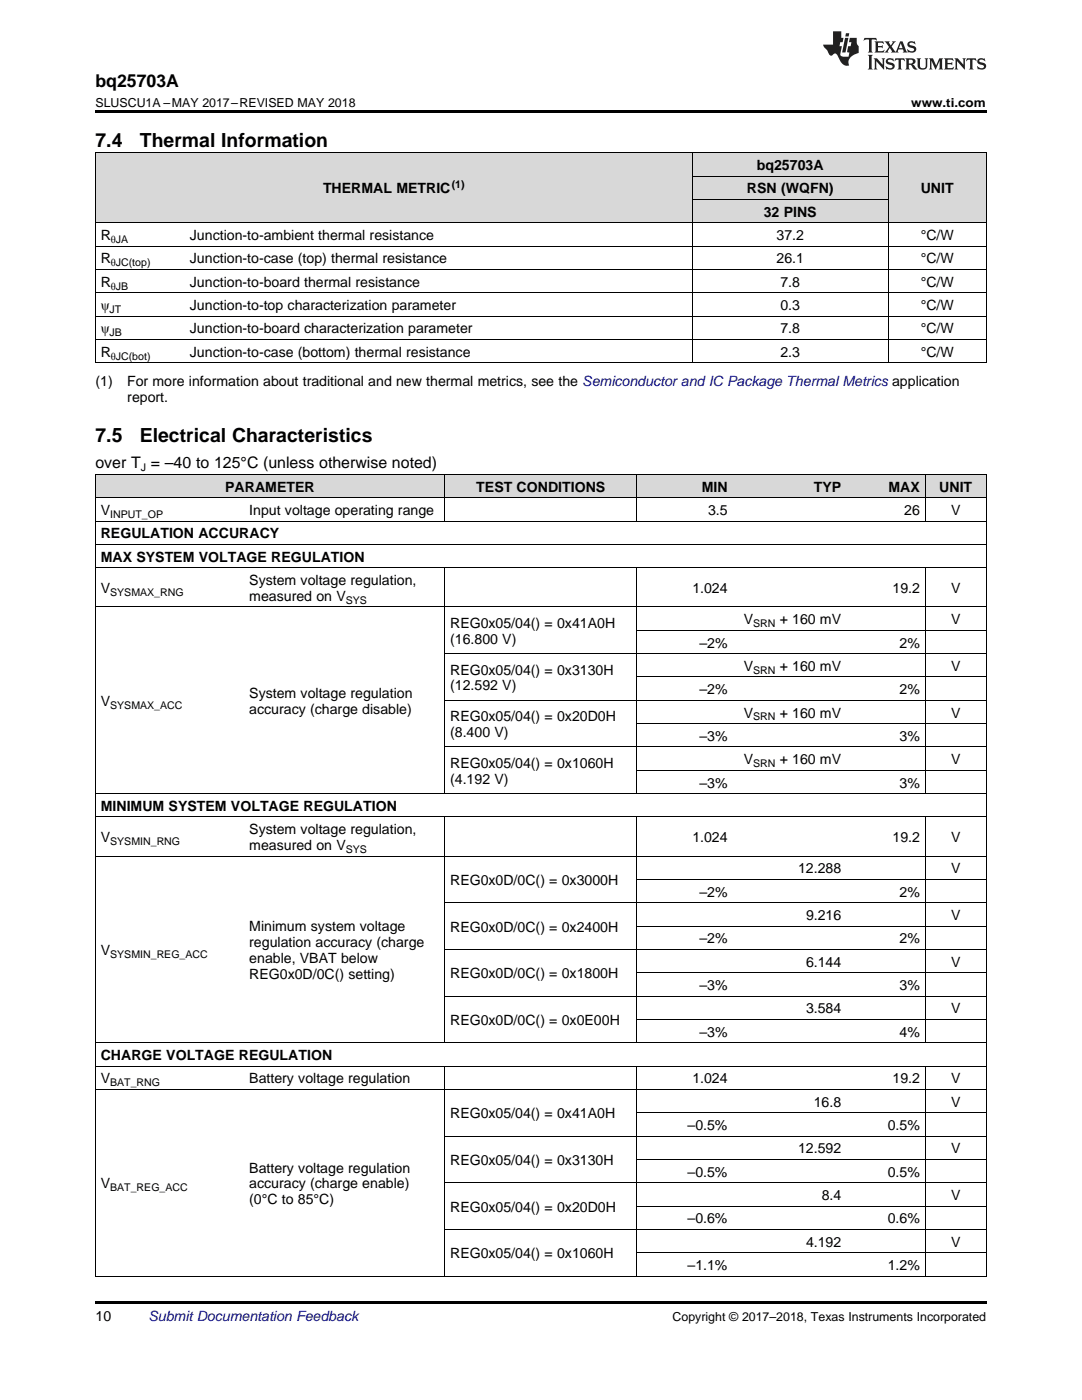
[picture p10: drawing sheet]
<svg xmlns="http://www.w3.org/2000/svg" width="216mm" height="279mm" viewBox="0 0 216 279" stroke-linecap="round" stroke-linejoin="round" font-family="sans-serif">
<defs><g id="words">
<g font-size="3.9">
<text x="19" y="29.3">7.4</text>
<text x="27.9" y="29.3">Thermal Information</text>
<text x="19" y="88.3">7.5</text>
<text x="27.9" y="88.3">Electrical Characteristics</text>
</g>
<text font-size="3.5" x="19" y="17.3">bq25703A</text>
<text font-size="3.2" x="19" y="93.5">over T = –40 to 125°C (unless otherwise noted)</text>
<g font-size="2.8">
<text x="151" y="33.9">bq25703A</text>
<text x="64.5" y="38.6">THERMAL METRIC</text>
<text x="149" y="38.6">RSN (WQFN)</text>
<text x="183.7" y="38.6">UNIT</text>
<text x="20.1" y="47.9">R</text>
<text x="37.9" y="47.9">Junction-to-ambient thermal resistance</text>
<text x="152.4" y="43.3">32 PINS</text>
<text x="154.9" y="47.9">37.2</text>
<text x="183.7" y="47.9">°C/W</text>
<text x="20.1" y="52.6">R</text>
<text x="37.9" y="52.6">Junction-to-case (top) thermal resistance</text>
<text x="154.9" y="52.6">26.1</text>
<text x="183.7" y="52.6">°C/W</text>
<text x="20.1" y="57.2">R</text>
<text x="37.9" y="57.2">Junction-to-board thermal resistance</text>
<text x="155.7" y="57.2">7.8</text>
<text x="183.7" y="57.2">°C/W</text>
<text x="20.1" y="61.9">ψ</text>
<text x="37.9" y="61.9">Junction-to-top characterization parameter</text>
<text x="155.7" y="61.9">0.3</text>
<text x="183.7" y="61.9">°C/W</text>
<text x="20.1" y="66.5">ψ</text>
<text x="20.1" y="71.2">R</text>
<text x="37.9" y="66.5">Junction-to-board characterization parameter</text>
<text x="37.9" y="71.2">Junction-to-case (bottom) thermal resistance</text>
<text x="155.7" y="66.5">7.8</text>
<text x="155.7" y="71.2">2.3</text>
<text x="183.7" y="66.5">°C/W</text>
<text x="183.7" y="71.2">°C/W</text>
<text x="19" y="77">(1)</text>
<text x="25.4" y="77">For more information about traditional and new thermal metrics, see the Semiconductor and IC Package Thermal Metrics application</text>
<text x="25.4" y="80.2">report.</text>
<text x="44.9" y="98.1">PARAMETER</text>
<text x="95" y="98.1">TEST CONDITIONS</text>
<text x="140" y="98.1">MIN</text>
<text x="162.4" y="98.1">TYP</text>
<text x="177.3" y="98.1">MAX</text>
<text x="187.4" y="98.1">UNIT</text>
<text x="20.1" y="102.8">V</text>
<text x="20.1" y="107.4">REGULATION ACCURACY</text>
<text x="49.7" y="102.8">Input voltage operating range</text>
<text x="141.3" y="102.8">3.5</text>
<text x="180.4" y="102.8">26</text>
<text x="189.8" y="102.8">V</text>
<text x="20.1" y="112.1">MAX SYSTEM VOLTAGE REGULATION</text>
<text x="20.1" y="118.3">V</text>
<text x="49.7" y="116.7">System voltage regulation,</text>
<text x="49.7" y="119.9">measured on V</text>
<text x="138.1" y="118.3">1.024</text>
<text x="178.1" y="118.3">19.2</text>
<text x="189.8" y="118.3">V</text>
<text x="89.8" y="125.3">REG0x05/04() = 0x41A0H</text>
<text x="148.4" y="124.6">V</text>
<text x="155.6" y="124.6">+ 160 mV</text>
<text x="189.8" y="124.6">V</text>
<text x="89.8" y="128.5">(16.800 V)</text>
<text x="139.6" y="129.2">–2%</text>
<text x="179.5" y="129.2">2%</text>
<text x="89.8" y="134.6">REG0x05/04() = 0x3130H</text>
<text x="89.8" y="137.8">(12.592 V)</text>
<text x="148.4" y="133.9">V</text>
<text x="155.6" y="133.9">+ 160 mV</text>
<text x="189.8" y="133.9">V</text>
<text x="20.1" y="140.9">V</text>
<text x="49.7" y="139.3">System voltage regulation</text>
<text x="49.7" y="142.5">accuracy (charge disable)</text>
<text x="89.8" y="143.9">REG0x05/04() = 0x20D0H</text>
<text x="139.6" y="138.5">–2%</text>
<text x="148.4" y="143.2">V</text>
<text x="155.6" y="143.2">+ 160 mV</text>
<text x="179.5" y="138.5">2%</text>
<text x="189.8" y="143.2">V</text>
<text x="89.8" y="147.1">(8.400 V)</text>
<text x="139.6" y="147.8">–3%</text>
<text x="179.5" y="147.8">3%</text>
<text x="89.8" y="153.2">REG0x05/04() = 0x1060H</text>
<text x="148.4" y="152.5">V</text>
<text x="155.6" y="152.5">+ 160 mV</text>
<text x="189.8" y="152.5">V</text>
<text x="20.1" y="161.8">MINIMUM SYSTEM VOLTAGE REGULATION</text>
<text x="89.8" y="156.4">(4.192 V)</text>
<text x="139.6" y="157.2">–3%</text>
<text x="179.5" y="157.2">3%</text>
<text x="49.7" y="166.5">System voltage regulation,</text>
<text x="20.1" y="168.1">V</text>
<text x="49.7" y="169.7">measured on V</text>
<text x="138.1" y="168.1">1.024</text>
<text x="178.1" y="168.1">19.2</text>
<text x="189.8" y="168.1">V</text>
<text x="89.8" y="176.6">REG0x0D/0C() = 0x3000H</text>
<text x="139.6" y="179">–2%</text>
<text x="159.2" y="174.3">12.288</text>
<text x="179.5" y="179">2%</text>
<text x="189.8" y="174.3">V</text>
<text x="49.7" y="185.8">Minimum system voltage</text>
<text x="89.8" y="185.9">REG0x0D/0C() = 0x2400H</text>
<text x="160.8" y="183.6">9.216</text>
<text x="189.8" y="183.6">V</text>
<text x="20.1" y="190.6">V</text>
<text x="49.7" y="189">regulation accuracy (charge</text>
<text x="139.6" y="188.3">–2%</text>
<text x="179.5" y="188.3">2%</text>
<text x="49.7" y="192.2">enable, VBAT below</text>
<text x="49.7" y="195.4">REG0x0D/0C() setting)</text>
<text x="89.8" y="195.3">REG0x0D/0C() = 0x1800H</text>
<text x="139.6" y="197.6">–3%</text>
<text x="160.8" y="192.9">6.144</text>
<text x="179.5" y="197.6">3%</text>
<text x="189.8" y="192.9">V</text>
<text x="160.8" y="202.2">3.584</text>
<text x="189.8" y="202.2">V</text>
<text x="89.8" y="204.6">REG0x0D/0C() = 0x0E00H</text>
<text x="139.6" y="206.9">–3%</text>
<text x="179.5" y="206.9">4%</text>
<text x="20.1" y="211.6">CHARGE VOLTAGE REGULATION</text>
<text x="20.1" y="216.2">V</text>
<text x="49.7" y="216.2">Battery voltage regulation</text>
<text x="138.1" y="216.2">1.024</text>
<text x="162.4" y="220.9">16.8</text>
<text x="178.1" y="216.2">19.2</text>
<text x="189.8" y="216.2">V</text>
<text x="189.8" y="220.9">V</text>
<text x="89.8" y="223.2">REG0x05/04() = 0x41A0H</text>
<text x="137.2" y="225.5">–0.5%</text>
<text x="177.1" y="225.5">0.5%</text>
<text x="49.7" y="234">Battery voltage regulation</text>
<text x="89.8" y="232.5">REG0x05/04() = 0x3130H</text>
<text x="159.2" y="230.2">12.592</text>
<text x="189.8" y="230.2">V</text>
<text x="20.1" y="237.2">V</text>
<text x="49.7" y="237.2">accuracy (charge enable)</text>
<text x="137.2" y="234.8">–0.5%</text>
<text x="164" y="239.5">8.4</text>
<text x="177.1" y="234.8">0.5%</text>
<text x="189.8" y="239.5">V</text>
<text x="49.7" y="240.3">(0°C to 85°C)</text>
<text x="89.8" y="241.8">REG0x05/04() = 0x20D0H</text>
<text x="137.2" y="244.2">–0.6%</text>
<text x="177.1" y="244.2">0.6%</text>
<text x="89.8" y="251.1">REG0x05/04() = 0x1060H</text>
<text x="160.8" y="248.8">4.192</text>
<text x="189.8" y="248.8">V</text>
<text x="137.2" y="253.5">–1.1%</text>
<text x="177.1" y="253.5">1.2%</text>
<text x="19" y="263.6">10</text>
</g>
<text font-size="2.8" fill="#0000c8" x="29.6" y="263.6">Submit Documentation Feedback</text>
<g font-size="2.5">
<text x="19" y="21.4">SLUSCU1A –MAY 2017–REVISED MAY 2018</text>
<text x="181.8" y="21.4">www.ti.com</text>
<text x="134.2" y="263.6">Copyright © 2017–2018, Texas Instruments Incorporated</text>
</g>
<g font-size="2.1">
<text x="90.1" y="37.5">(1)</text>
<text x="22.1" y="48.5">θJA</text>
<text x="22.1" y="53.1">θJC(top)</text>
<text x="22.1" y="57.8">θJB</text>
<text x="21.9" y="62.4">JT</text>
<text x="21.9" y="67.1">JB</text>
<text x="22.1" y="71.8">θJC(bot)</text>
<text x="28.1" y="94.1">J</text>
<text x="22" y="103.3">INPUT_OP</text>
<text x="22" y="118.9">SYSMAX_RNG</text>
<text x="69" y="120.5">SYS</text>
<text x="150.3" y="125.1">SRN</text>
<text x="150.3" y="134.4">SRN</text>
<text x="22" y="141.4">SYSMAX_ACC</text>
<text x="150.3" y="143.8">SRN</text>
<text x="150.3" y="153.1">SRN</text>
<text x="22" y="168.6">SYSMIN_RNG</text>
<text x="69" y="170.2">SYS</text>
<text x="22" y="191.2">SYSMIN_REG_ACC</text>
<text x="22" y="216.8">BAT_RNG</text>
<text x="22" y="237.7">BAT_REG_ACC</text>
</g>
</g></defs>
<g fill="#d8d8d8">
<path d="M19 94.7h29.7v4.7h-29.7z"/>
<path d="M48.7 94.7h40.1v4.7h-40.1z"/>
<path d="M88.8 94.7h38.3v4.7h-38.3z"/>
<path d="M127.1 94.7h19.2v4.7h-19.2z"/>
<path d="M146.3 94.7h22.6v4.7h-22.6z"/>
<path d="M168.9 94.7h15.7v4.7h-15.7z"/>
<path d="M184.6 94.7h12.2v4.7h-12.2z"/>
<path d="M19 30.6h17.8v13.9h-17.8z"/>
<path d="M36.8 30.6h101.3v13.9h-101.3z"/>
<path d="M177.3 30.6h19.5v13.9h-19.5z"/>
<path d="M138.1 39.9h39.2v4.6h-39.2z"/>
<path d="M138.1 35.2h39.2v4.7h-39.2z"/>
<path d="M138.1 30.6h39.2v4.6h-39.2z"/>
</g>
<path d="M19 22h177.8v.5h-177.8zM19 72.4l.2 .1zM138 72.4l.1 .1zM177.2 72.4l.1 .1zM196.7 72.4l.1 .1zM19 259.7h177.8v.5h-177.8z" fill="#000"/>
<g fill="none" stroke="#000" stroke-width=".2">
<path d="M19 30.5h177.8M19.1 30.5v42M138.1 30.5v42M138.1 39.8h39.1M138.1 35.2h39.1M177.2 30.5v42M196.8 30.5v42M19 58.4h177.8M19 53.8h177.8M19 49.1h177.8M19 44.5h177.8M19 72.4h177.8"/>
<path d="M19 67.8h177.8M19 63.1h177.8M19 99.3h177.8M19 94.7h177.8M19.1 94.7v160M88.7 94.7v9.3M127.1 94.7v9.3M184.6 94.7v9.3M196.8 94.7v160M19 113.3h177.8M19 108.6h177.8M19 104h177.8"/>
<path d="M88.7 113.3v45.1M127.1 113.3v45.1M184.6 113.3v45.1M19 121.1h177.8M88.8 139.8h108M88.8 130.4h108M127.1 135.1h69.7M127.1 125.8h69.7M19 158.4h177.8M88.8 149.1h108M127.1 153.7h69.7M127.1 144.4h69.7"/>
<path d="M19 170.9h177.8M19 163h177.8M88.7 163.1v45.1M127.1 163.1v45.1M127.1 175.5h69.7M184.6 163.1v45.1M88.8 198.8h108M88.8 189.5h108M88.8 180.2h108M127.1 194.2h69.7M127.1 184.8h69.7M19 217.4h177.8"/>
<path d="M19 212.8h177.8M19 208.1h177.8M88.7 212.8v41.9M127.1 212.8v41.9M127.1 203.5h69.7M184.6 212.8v41.9M88.8 236.1h108M88.8 226.7h108M127.1 231.4h69.7M127.1 222.1h69.7M19 254.7h177.8M88.8 245.4h108"/>
<path d="M127.1 250h69.7M127.1 240.7h69.7"/>
</g>
<g fill="#231f20">
<path d="M172.5 7.6l-.1 .5 .4-.2h.6v.1v2.1l-.2 .4h.9l-.2-.4v-2.1l.1-.1h.5l.5 .2-.2-.5zM174.5 8.3l.2 .3v1.5l-.2 .4h1.8l.2-.6a1.04 1.04 0 0 1-1.3 .2v-.7h.6l.3 .2v-.6l-.3 .2h-.6v-.6l.8-.1 .4 .3-.2-.5zM176.5 8.3l.9 1.1-.9 1.1h.8l-.2-.2 .4-.7 .5 .7-.2 .2h1.5l-.2-.2 .2-.4h.9l.1 .4-.2 .2h1l-.3-.3-.7-1.9h-.5l-.9 2-.8-1 .9-1h-.8l.1 .3-.4 .5-.3-.6 .1-.2zM179.7 8.6l.4 1h-.7zM181.3 8.4a.63 .63 0 0 0-.2 .7 .63 .63 0 0 0 .6 .4l.6 .2 .1 .2a.75 .75 0 0 1-.7 .4 .75 .75 0 0 1-.6-.5l.1 .7 .1-.1a1.11 1.11 0 0 0 1.5-.6 1.13 1.13 0 0 0-1.2-.8l-.1-.4a1.04 1.04 0 0 1 1.2 .2l-.2-.5-.2 .1-.4-.2zM173.2 10.9l.2 .4v2.2l-.2 .4h1l-.3-.4v-2.2l.3-.4zM174.3 11.6l.3 .4v1.5l-.3 .4h.8l-.2-.4v-1.3l1.5 1.7v-1.9l.2-.4h-.7l.2 .4v.9l-1.1-1.3zM177 11.8a.62 .62 0 0 0-.2 .7 .62 .62 0 0 0 .6 .4l.6 .1 .1 .3a.76 .76 0 0 1-.7 .3 .76 .76 0 0 1-.7-.4l.2 .7 .1-.1a1.11 1.11 0 0 0 1.5-.6 1.13 1.13 0 0 0-1.2-.8l-.1-.4a1.04 1.04 0 0 1 1.2 .2l-.2-.6-.2 .1-.5-.1zM178.7 11.6l-.2 .6a.61 .61 0 0 1 .8-.3v1.6l-.2 .4h.9l-.2-.4v-1.6a.63 .63 0 0 1 .7 .3l-.1-.6zM180.6 11.6l.3 .4v1.5l-.3 .4h1l-.2-.2-.1-.8 .6 .2a.76 .76 0 0 0 1.2 .7l-1-1a.58 .58 0 0 0 .6-.5 .58 .58 0 0 0-.5-.6zM181.4 11.9h.1a.45 .45 0 0 1 .5 .1 .45 .45 0 0 1 .1 .5l-.8 .2zM182.9 11.6l.2 .2a2.17 2.17 0 0 0 .3 1.9 .99 .99 0 0 0 1.6-.6v-1.1l.2-.4h-.7l.2 .2a1.92 1.92 0 0 1-.2 1.8 .6 .6 0 0 1-.9-.5v-1.1l.2-.4zM185.4 11.6l.2 .4v1.5l-.2 .4h.7l-.2-.4v-1.4l.8 1.8 .8-1.8v1.4l-.2 .4h.9l-.2-.4v-1.5l.2-.4h-.8l-.6 1.5-.6-1.5zM188.4 11.6l.2 .4v1.5l-.2 .4h1.8l.1-.6a1.04 1.04 0 0 1-1.2 .1v-.6h.5l.4 .2v-.6l-.4 .2h-.5v-.7h.8l.3 .3-.1-.6zM190.5 11.6l.2 .4v1.5l-.2 .4h.7l-.2-.4v-1.3l1.5 1.7v-1.9l.2-.4h-.7l.2 .4v.9l-1.1-1.3zM192.9 11.6l-.1 .6a.61 .61 0 0 1 .7-.3l.1 1.6-.3 .4h1l-.3-.4 .1-1.6a.63 .63 0 0 1 .7 .3l-.1-.6zM195.2 11.8a.62 .62 0 0 0-.2 .7 .62 .62 0 0 0 .6 .4l.6 .1 .1 .3a.76 .76 0 0 1-.7 .3 .76 .76 0 0 1-.6-.4l.1 .7 .1-.1a1.11 1.11 0 0 0 1.6-.6 1.13 1.13 0 0 0-1.3-.8l-.1-.4a1.04 1.04 0 0 1 1.2 .2l-.1-.6-.2 .1-.5-.1z"/>
<path d="M166.2 6.3v2.6h-1.9v.4l.8 .9a.91 .91 0 0 0 1 .8 .56 .56 0 0 1 .5-.3 .56 .56 0 0 1 .5 .3l.4 .8a1.53 1.53 0 0 0 1.9 1.2 1.54 1.54 0 0 1 1-2.1l.9-.3v-1.4a1.52 1.52 0 0 1-.4-1.6h-1.3l-.2 .8h.5l-.2 .8h-.5l-.1 1v.2l.4 .1-.2 .8a1.93 1.93 0 0 1-1.6-.3l.3-1.8h-.5l.2-.8h.4l.2-.8h-.4v-1.3zM168.6 7.6l-.6 2.9h.7l.6-2.9zM168.8 6.6l-.1 .7h.6l.2-.7z"/>
</g>
<use href="#words"/>
</svg>
